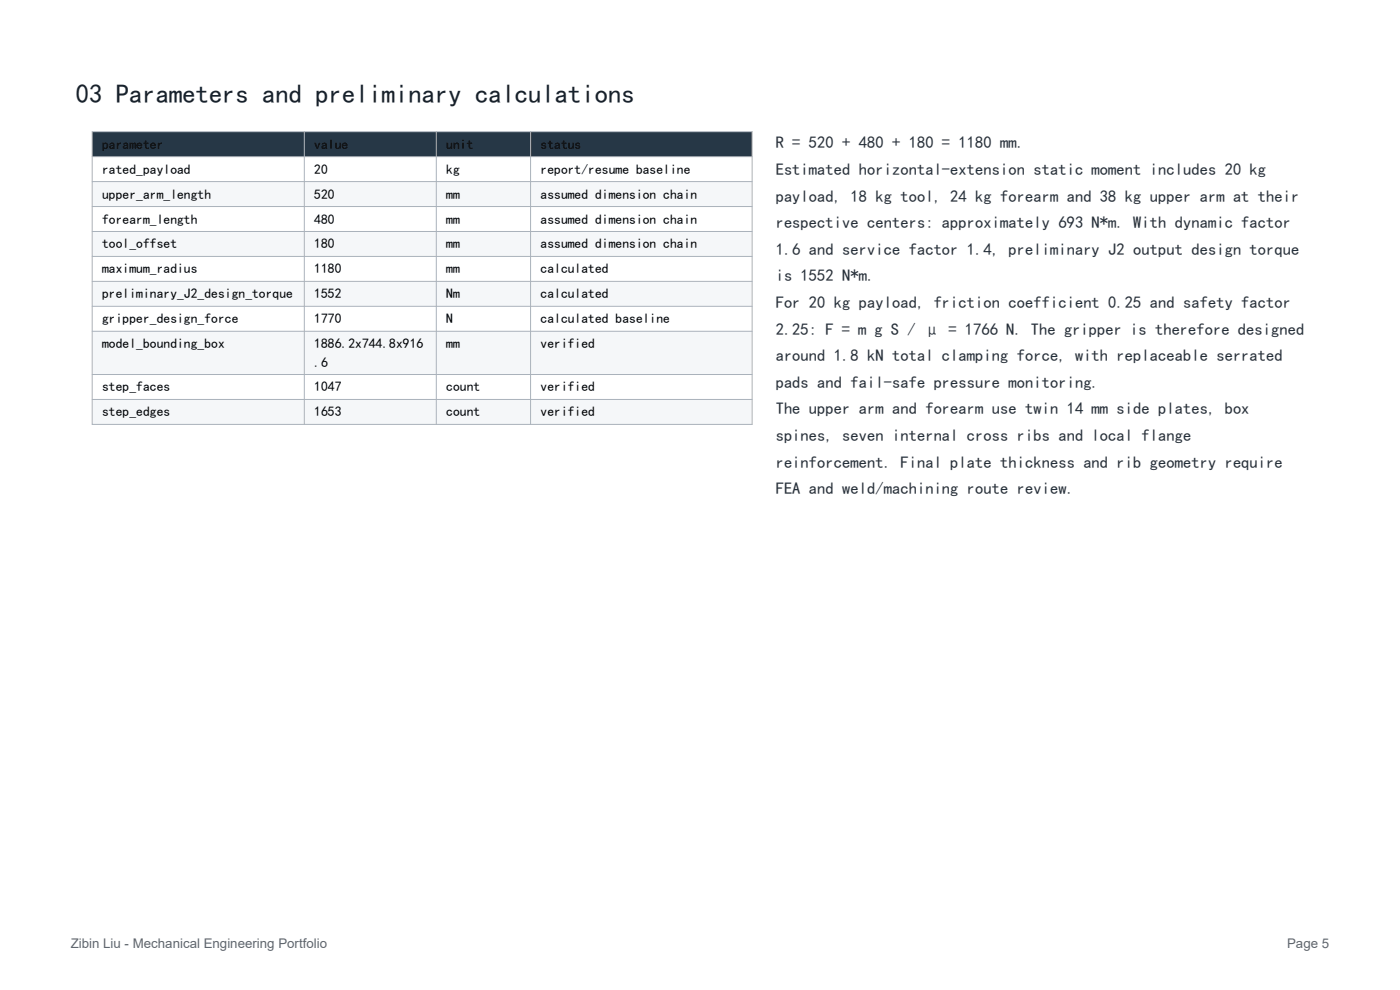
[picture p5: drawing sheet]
<svg xmlns="http://www.w3.org/2000/svg" width="297mm" height="210mm" viewBox="0 0 297 210" stroke-linecap="round" stroke-linejoin="round" font-family="sans-serif">
<defs><g id="words">
<text font-size="5.6" fill="#17212b" x="16.1" y="21.8">03 Parameters and preliminary calculations</text>
<g font-size="3.5" fill="#28313b">
<text x="164.6" y="31.5">R = 520 + 480 + 180 = 1180 mm.</text>
<text x="164.6" y="37.1">Estimated horizontal-extension static moment includes 20 kg</text>
<text x="164.6" y="42.8">payload, 18 kg tool, 24 kg forearm and 38 kg upper arm at their</text>
<text x="164.6" y="48.4">respective centers: approximately 693 N*m. With dynamic factor</text>
<text x="164.6" y="54">1.6 and service factor 1.4, preliminary J2 output design torque</text>
<text x="164.6" y="59.7">is 1552 N*m.</text>
<text x="164.6" y="65.3">For 20 kg payload, friction coefficient 0.25 and safety factor</text>
<text x="164.6" y="71">2.25: F = m g S / μ = 1766 N. The gripper is therefore designed</text>
<text x="164.6" y="76.6">around 1.8 kN total clamping force, with replaceable serrated</text>
<text x="164.6" y="82.3">pads and fail-safe pressure monitoring.</text>
<text x="164.6" y="87.9">The upper arm and forearm use twin 14 mm side plates, box</text>
<text x="164.6" y="93.6">spines, seven internal cross ribs and local flange</text>
<text x="164.6" y="99.2">reinforcement. Final plate thickness and rib geometry require</text>
<text x="164.6" y="104.8">FEA and weld/machining route review.</text>
</g>
<g font-size="2.9">
<text x="21.7" y="31.5">parameter</text>
<text x="66.7" y="31.5">value</text>
<text x="94.7" y="31.5">unit</text>
<text x="114.7" y="31.5">status</text>
<text x="21.7" y="36.8">rated_payload</text>
<text x="66.7" y="36.8">20</text>
<text x="94.7" y="36.8">kg</text>
<text x="114.7" y="36.8">report/resume baseline</text>
<text x="21.7" y="42.1">upper_arm_length</text>
<text x="21.7" y="47.4">forearm_length</text>
<text x="66.7" y="42.1">520</text>
<text x="66.7" y="47.4">480</text>
<text x="94.7" y="42.1">mm</text>
<text x="94.7" y="47.4">mm</text>
<text x="114.7" y="42.1">assumed dimension chain</text>
<text x="114.7" y="47.4">assumed dimension chain</text>
<text x="21.7" y="52.7">tool_offset</text>
<text x="66.7" y="52.7">180</text>
<text x="94.7" y="52.7">mm</text>
<text x="114.7" y="52.7">assumed dimension chain</text>
<text x="21.7" y="58">maximum_radius</text>
<text x="66.7" y="58">1180</text>
<text x="94.7" y="58">mm</text>
<text x="114.7" y="58">calculated</text>
<text x="21.7" y="63.3">preliminary_J2_design_torque</text>
<text x="66.7" y="63.3">1552</text>
<text x="94.7" y="63.3">Nm</text>
<text x="114.7" y="63.3">calculated</text>
<text x="21.7" y="68.6">gripper_design_force</text>
<text x="66.7" y="68.6">1770</text>
<text x="94.7" y="68.6">N</text>
<text x="114.7" y="68.6">calculated baseline</text>
<text x="21.7" y="73.9">model_bounding_box</text>
<text x="66.7" y="73.9">1886.2x744.8x916</text>
<text x="66.7" y="77.7">.6</text>
<text x="94.7" y="73.9">mm</text>
<text x="114.7" y="73.9">verified</text>
<text x="21.7" y="83">step_faces</text>
<text x="66.7" y="83">1047</text>
<text x="94.7" y="83">count</text>
<text x="114.7" y="83">verified</text>
<text x="21.7" y="88.3">step_edges</text>
<text x="66.7" y="88.3">1653</text>
<text x="94.7" y="88.3">count</text>
<text x="114.7" y="88.3">verified</text>
</g>
<g font-size="2.8" fill="#5f6670">
<text x="15" y="201">Zibin Liu - Mechanical Engineering Portfolio</text>
<text x="273.1" y="201">Page 5</text>
</g>
</g></defs>
<path d="M19.6 27.9h140v5.3h-140z" fill-rule="evenodd" fill="#263746"/>
<path d="M19.6 33.2h140v5.3h-140z" fill-rule="evenodd" fill="#fff"/>
<path d="M19.6 38.5h140v5.3h-140z" fill-rule="evenodd" fill="#f5f7f9"/>
<path d="M19.6 43.8h140v5.3h-140z" fill-rule="evenodd" fill="#fff"/>
<path d="M19.6 49.1h140v5.3h-140z" fill-rule="evenodd" fill="#f5f7f9"/>
<path d="M19.6 54.4h140v5.3h-140z" fill-rule="evenodd" fill="#fff"/>
<path d="M19.6 59.7h140v5.3h-140z" fill-rule="evenodd" fill="#f5f7f9"/>
<path d="M19.6 65h140v5.3h-140z" fill-rule="evenodd" fill="#fff"/>
<path d="M19.6 70.3h140v9.1h-140z" fill-rule="evenodd" fill="#f5f7f9"/>
<path d="M19.6 79.4h140v5.3h-140z" fill-rule="evenodd" fill="#fff"/>
<path d="M19.6 84.7h140v5.3h-140z" fill-rule="evenodd" fill="#f5f7f9"/>
<g fill="none" stroke="#aab2bb" stroke-width=".21">
<path d="M19.6 27.9h140v62.1h-140zM19.6 33.2h140M19.6 38.5h140M64.6 27.9v62.1M92.6 27.9v62.1M112.6 27.9v62.1M19.6 43.8h140M19.6 49.1h140M19.6 54.4h140M19.6 59.7h140M19.6 65h140M19.6 70.3h140"/>
<path d="M19.6 79.4h140M19.6 84.7h140"/>
</g>
<use href="#words"/>
</svg>
